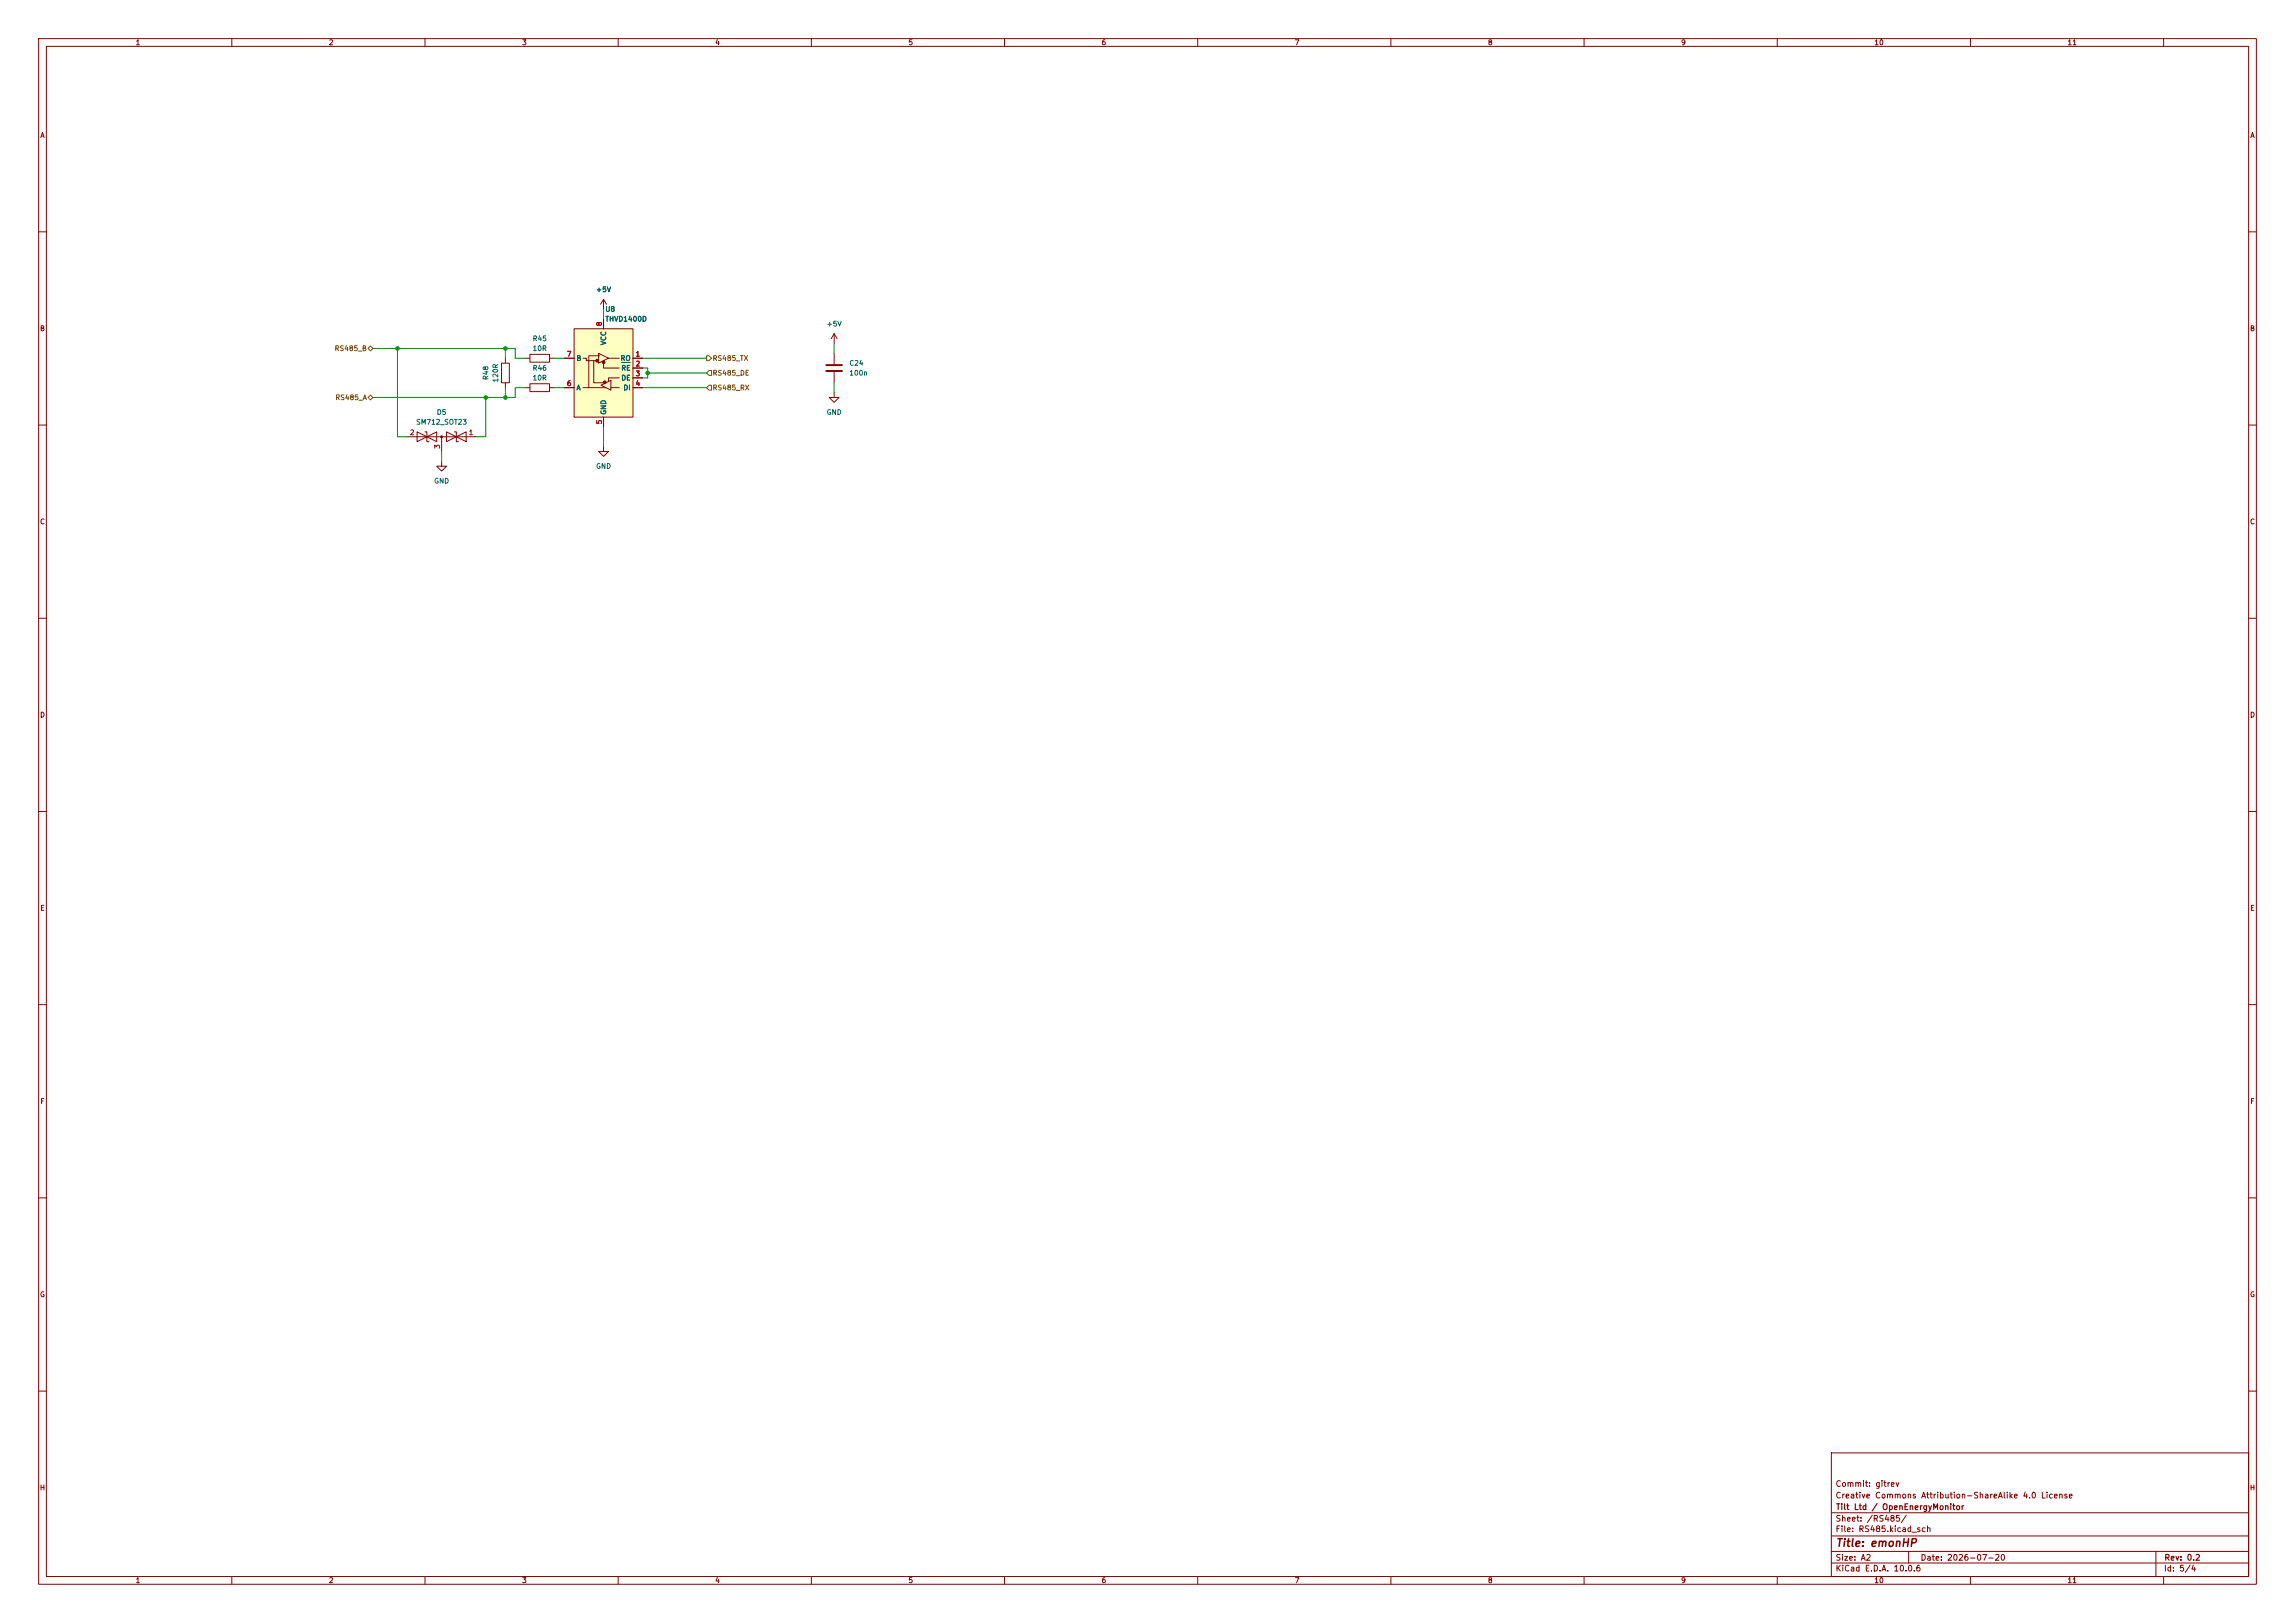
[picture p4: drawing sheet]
<svg xmlns="http://www.w3.org/2000/svg" width="297mm" height="210mm" viewBox="0 0 297 210" stroke-linecap="round" stroke-linejoin="round" font-family="sans-serif">
<defs><g id="words">
<text font-size="1" fill="#840000" x="237.5" y="200.4">Title: emonHP</text>
<g font-size=".8" fill="#840000">
<text x="237.5" y="197.1">Sheet: /RS485/</text>
<text x="237.5" y="194.1">Creative Commons Attribution-ShareAlike 4.0 License</text>
<text x="237.5" y="192.6">Commit: gitrev</text>
<text x="237.5" y="195.6">Tilt Ltd / OpenEnergyMonitor</text>
<text x="237.5" y="203.5">KiCad E.D.A. 10.0.6</text>
<text x="237.5" y="202.1">Size: A2</text>
<text x="237.5" y="198.4">File: RS485.kicad_sch</text>
<text x="248.5" y="202.1">Date: 2026-07-20</text>
<text x="280" y="203.5">Id: 5/4</text>
<text x="280" y="202.1">Rev: 0.2</text>
</g>
<g font-size=".7" fill="#840000">
<text x="17.5" y="6">1</text>
<text x="42.5" y="6">2</text>
<text x="67.5" y="6">3</text>
<text x="92.5" y="6">4</text>
<text x="117.5" y="6">5</text>
<text x="142.5" y="6">6</text>
<text x="167.5" y="6">7</text>
<text x="192.5" y="6">8</text>
<text x="217.5" y="6">9</text>
<text x="242.5" y="6">10</text>
<text x="267.5" y="6">11</text>
<text x="5.2" y="18">A</text>
<text x="291.2" y="18">A</text>
<text x="5.1" y="43">B</text>
<text x="291.1" y="43">B</text>
<text x="5.1" y="68">C</text>
<text x="291.1" y="68">C</text>
<text x="5.1" y="93">D</text>
<text x="291.1" y="93">D</text>
<text x="5.1" y="118">E</text>
<text x="291.1" y="118">E</text>
<text x="5.2" y="143">F</text>
<text x="291.2" y="143">F</text>
<text x="5.1" y="168">G</text>
<text x="291.1" y="168">G</text>
<text x="5.1" y="193">H</text>
<text x="291.1" y="193">H</text>
<text x="17.5" y="205">1</text>
<text x="42.5" y="205">2</text>
<text x="67.5" y="205">3</text>
<text x="92.5" y="205">4</text>
<text x="117.5" y="205">5</text>
<text x="142.5" y="205">6</text>
<text x="167.5" y="205">7</text>
<text x="192.5" y="205">8</text>
<text x="217.5" y="205">9</text>
<text x="242.5" y="205">10</text>
<text x="267.5" y="205">11</text>
</g>
<g font-size=".6" fill="#006464">
<text x="77.1" y="37.9">+5V</text>
<text x="78.3" y="40.5">U8</text>
<text x="78.3" y="41.8">THVD1400D</text>
<text x="68.9" y="44.3">R45</text>
<text x="68.9" y="45.6">10R</text>
<text x="74.5" y="46.8">B</text>
<text x="78.6" y="44.7" transform="rotate(-90 78.6 44.7)">VCC</text>
<text x="80.2" y="46.8">RO</text>
<text x="106.9" y="42.4">+5V</text>
<text x="109.8" y="47.5">C24</text>
<text x="56.5" y="53.8">D5</text>
<text x="63.3" y="49.2" transform="rotate(-90 63.3 49.2)">R48</text>
<text x="64.6" y="49.5" transform="rotate(-90 64.6 49.5)">120R</text>
<text x="68.9" y="48.1">R46</text>
<text x="68.9" y="49.4">10R</text>
<text x="74.5" y="50.6">A</text>
<text x="78.6" y="53.7" transform="rotate(-90 78.6 53.7)">GND</text>
<text x="80.3" y="48.1">RE</text>
<text x="80.3" y="49.4">DE</text>
<text x="80.6" y="50.6">DI</text>
<text x="106.9" y="53.8">GND</text>
<text x="109.8" y="48.7">100n</text>
<text x="53.8" y="55.1">SM712_SOT23</text>
<text x="56.1" y="62.7">GND</text>
<text x="77.1" y="60.8">GND</text>
</g>
<g font-size=".6" fill="#725600">
<text x="43.2" y="45.6">RS485_B</text>
<text x="92.2" y="46.8">RS485_TX</text>
<text x="43.3" y="51.9">RS485_A</text>
<text x="92.2" y="50.6">RS485_RX</text>
<text x="92.2" y="48.7">RS485_DE</text>
</g>
<g font-size=".6" fill="#a90000">
<text x="73.3" y="46.3">7</text>
<text x="78" y="42.3" transform="rotate(-90 78 42.3)">8</text>
<text x="82.2" y="46.3">1</text>
<text x="82.2" y="47.6">2</text>
<text x="73.3" y="50.1">6</text>
<text x="82.2" y="48.8">3</text>
<text x="82.2" y="50.1">4</text>
<text x="53" y="56.4">2</text>
<text x="57.1" y="58.2" transform="rotate(-90 57.1 58.2)">3</text>
<text x="60.6" y="56.4">1</text>
<text x="78" y="55" transform="rotate(-90 78 55)">5</text>
</g>
</g></defs>
<g fill="none" stroke="#840000" stroke-width=".13">
<path d="M5 5h287v200h-287zM6 6h285v198h-285zM30 5v1M55 5v1M80 5v1M105 5v1M130 5v1M155 5v1M180 5v1M205 5v1M230 5v1M255 5v1"/>
<path d="M280 5v1M5 30h1M291 30h1M5 55h1M52.7 56.5h8.9M54 55.9l2.5 1.3v-1.3l-2.5 1.3zM55 55.9h.2v1.3h.3M57.1 59.7v.6h.7l-.7 .7-.6-.7h.6M57.1 56.5v1.9M57.8 55.9v1.3l2.5-1.3v1.3zM58.8 55.9h.3v1.3h.2M67.9 50.2h.7"/>
<path d="M67.9 46.4h.7M68.6 49.7h2.5v1h-2.5zM68.6 45.8h2.5v1.1h-2.5zM71.1 50.2h.7M71.1 46.4h.7M78.1 57.8v.6h.6l-.6 .7-.6-.7h.6M107.9 43.2l-.3 .6M107.9 43.2l.4 .6M107.9 43.2v1.3M291 55h1M5 80h1M291 80h1"/>
<path d="M5 105h1M291 105h1M5 130h1M291 130h1M5 155h1M291 155h1M5 180h1M237 188h54v16h-54zM237 198.7h54M237 195.7h54M291 180h1M30 204v1"/>
<path d="M55 204v1M80 204v1M105 204v1M130 204v1M155 204v1M180 204v1M205 204v1M230 204v1M237 202.2h54M237 200.7h54M247 200.7v1.5M255 204v1"/>
<path d="M279 200.7v3.3M280 204v1"/>
</g>
<circle cx="57.1" cy="56.5" r=".13" fill="#840000" stroke="#840000" stroke-width=".13"/>
<path d="M74.3 42.5h7.6v11.5h-7.6z" fill="#ffffc2"/>
<g fill="none" stroke="#840000" stroke-width=".13">
<path d="M78.1 38.7v1.3M78.1 38.7l-.4 .7M78.1 38.7l.4 .7M64.9 47h1v2.5h-1zM65.4 46.4v.6M65.4 49.5v.7M73 46.4h1.3M73 50.2h1.3M74.3 42.5h7.6v11.5h-7.6zM75.4 46.4h.5v.3h1.3M75.4 50.2h3M76.8 46.7v2.8h1.3"/>
<path d="M77.5 45.7l1.2 .7-1.2 .6zM77.5 46h-1.3v4.2M77.5 46h.1M77.8 49.8l1.3-.6v1.3zM78.1 47v.6h2M78.1 41.3v1.2M78.1 54v1.2M78.7 46.4h1.4M79.1 50.2h1M80.1 48.9h-1.4v.5M81.9 46.4h1.3M81.9 50.2h1.3"/>
<path d="M81.9 47.6h1.3M81.9 48.9h1.3M107.9 50.8v.6h.7l-.7 .7-.6-.7h.6M107.9 45.7v1.4M107.9 48.1v1.4"/>
</g>
<g fill="#840000" stroke="#840000" stroke-width=".13">
<circle cx="78.3" cy="49.5" r=".18"/>
<circle cx="78.1" cy="46.9" r=".18"/>
<circle cx="77.3" cy="46.7" r=".18"/>
</g>
<path d="M80.5 46.9h1" fill="none" stroke="#006464" stroke-width=".13"/>
<path d="M106.9 47.2h2.1M106.9 48h2.1" fill="none" stroke="#840000" stroke-width=".25"/>
<path d="M47.6 51.4l.3-.3 .4 .3-.4 .4zM47.6 45.1l.3-.3 .4 .3-.4 .3zM91.4 46h.4l.3 .4-.3 .3h-.4zM91.8 49.8h.3v.7h-.3l-.4-.3zM91.8 47.9h.3v.7h-.3l-.4-.3z" fill="none" stroke="#725600" stroke-width=".13"/>
<g fill="none" stroke="#009600" stroke-width=".13">
<path d="M48.3 45.1h18.4v1.3h1.2M51.4 45.1v11.4h1.3M57.1 58.4v1.3M62.9 51.4v5.1h-1.3M65.4 45.1v1.3M65.4 50.2v1.2M67.9 50.2h-1.2v1.2h-18.4M71.8 50.2h1.2M71.8 46.4h1.2M78.1 40v1.3M78.1 55.2v2.6M83.2 47.6h.6v1.3h-.6"/>
<path d="M83.2 50.2h8.2M83.2 46.4h8.2M83.8 48.3h7.6M107.9 44.5v1.2M107.9 49.5v1.3"/>
</g>
<g fill="#009600" stroke="#009600" stroke-width=".13">
<circle cx="51.4" cy="45.1" r=".23"/>
<circle cx="62.9" cy="51.4" r=".23"/>
<circle cx="65.4" cy="45.1" r=".23"/>
<circle cx="65.4" cy="51.4" r=".23"/>
<circle cx="83.8" cy="48.3" r=".23"/>
</g>
<use href="#words"/>
</svg>
